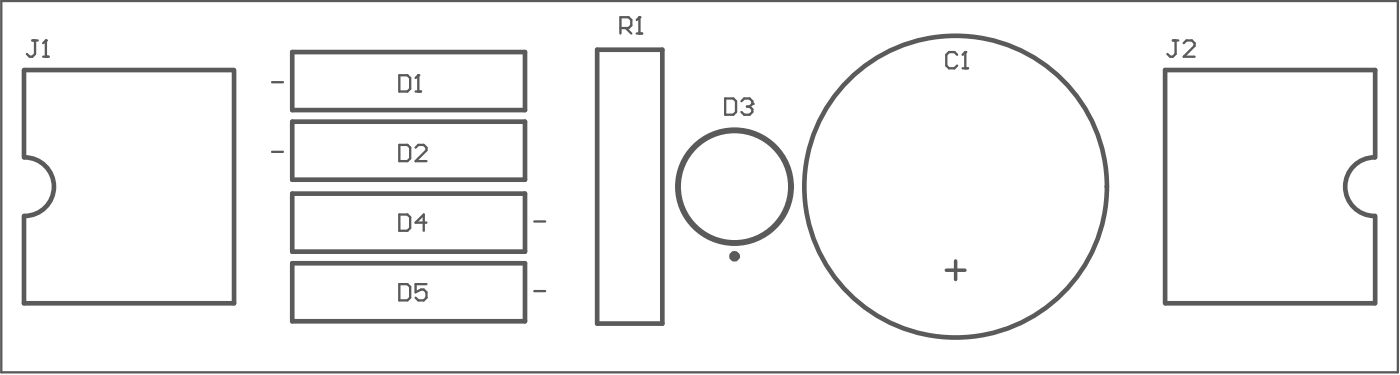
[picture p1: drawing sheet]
<svg xmlns="http://www.w3.org/2000/svg" width="200mm" height="54mm" viewBox="0 0 200 54" stroke-linecap="round" stroke-linejoin="round" font-family="sans-serif">
<path d="M3.4 10v12.5M3.5 10h29.9M33.5 10v33.4h-30.1v-12.5M41.8 7.4h33.3v8.3h-33.3zM41.8 17.4h33.3v8.3h-33.3zM85.5 7.1h9.3v39.2h-9.3zM41.8 37.6h33.3v8.3h-33.3zM41.8 27.7h33.3v8.3h-33.3zM196.8 22.5v-12.5h-30v33.4M196.8 30.9v12.5M166.9 43.4h29.9" fill="none" stroke="#5a5a5a" stroke-width=".67"/>
<path d="M135.4 38.6h2.7M136.8 37.3v2.7" fill="none" stroke="#5a5a5a" stroke-width=".5"/>
<path d="M103.8 14.1h1.2l.3 .4v1.5l-.3 .4h-1.2zM106.1 14.5l.4-.4h.8l.4 .4v.4" fill="none" stroke="#5a5a5a" stroke-width=".33"/>
<circle cx="107.7" cy="14.9" r=".17" fill="#5a5a5a"/>
<path d="M88.8 4h1.2l.4-.4v-.7l-.4-.4h-1.2v2.3M89.6 4l.8 .8M91.1 4.8h.8M91.5 2.5v2.3M106.9 15.2h.4M107.3 15.2l.4 .4v.4l-.4 .4h-.8l-.4-.4M107.7 14.9l-.4 .3" fill="none" stroke="#5a5a5a" stroke-width=".33"/>
<circle cx="91.5" cy="2.5" r=".17" fill="#5a5a5a"/>
<path d="M91.5 2.5l-.4 .4M137 7.8l-.4-.4h-.8l-.4 .4v1.6l.4 .4h.8l.4-.4M137.8 9.8h.7M138.2 7.4v2.4" fill="none" stroke="#5a5a5a" stroke-width=".33"/>
<circle cx="138.2" cy="7.4" r=".17" fill="#5a5a5a"/>
<g fill="none" stroke="#5a5a5a" stroke-width=".33">
<path d="M57.2 10.8h1.1l.4 .4v1.5l-.4 .4h-1.1zM59.5 13.1h.8M59.9 10.8v2.3M138.2 7.4l-.4 .4M38.9 21.7h1.6M57.2 20.7h1.1l.4 .4v1.6l-.4 .3h-1.1zM57.2 30.7h1.1l.4 .4v1.5l-.4 .4h-1.1zM59.5 21.1l.4-.4h.7l.4 .4v.4l-1.5 1.5h1.5M61 31.8h-1.5l1.1-1.1v2.3M76.5 31.7h1.5M57.2 40.6h1.1l.4 .4v1.6l-.4 .4h-1.1zM61 40.6h-1.5v1.2l.8-.4h.3l.4 .4v.8l-.4 .4h-.7l-.4-.4"/>
<path d="M76.5 41.6h1.5"/>
</g>
<circle cx="59.9" cy="10.8" r=".17" fill="#5a5a5a"/>
<path d="M4.6 5.8h.8M5 5.8v1.9l-.4 .4h-.4l-.4-.4M6.2 8.1h.8M6.6 5.8v2.3M38.9 11.8h1.6M59.9 10.8l-.4 .4M167.9 5.8h.7M168.3 5.8v1.9l-.4 .4h-.4l-.4-.4M169.4 6.2l.4-.4h.8l.4 .4v.4l-1.6 1.5h1.6" fill="none" stroke="#5a5a5a" stroke-width=".33"/>
<circle cx="6.6" cy="5.8" r=".17" fill="#5a5a5a"/>
<path d="M.2 .1h199.9v53.1h-199.9zM6.6 5.8l-.4 .4" fill="none" stroke="#5a5a5a" stroke-width=".33"/>
<path d="M120.9 12.1a21.6 21.6 0 0 1 31.4-.5 21.6 21.6 0 0 1-1.3 31.4 21.6 21.6 0 0 1-31.3-3 21.5 21.5 0 0 1 1.2-27.9zM3.5 22.5a4.2 4.2 0 0 1 4.2 4.2 4.2 4.2 0 0 1-4.2 4.2M196.7 22.5a4.2 4.2 0 0 0-4.2 4.2 4.2 4.2 0 0 0 4.2 4.2" fill="none" stroke="#5a5a5a" stroke-width=".67"/>
<g fill="none" stroke="#5a5a5a" stroke-width=".85">
<circle cx="105.1" cy="36.6" r=".33"/>
<circle cx="105.1" cy="26.7" r="8.1"/>
</g>
</svg>
